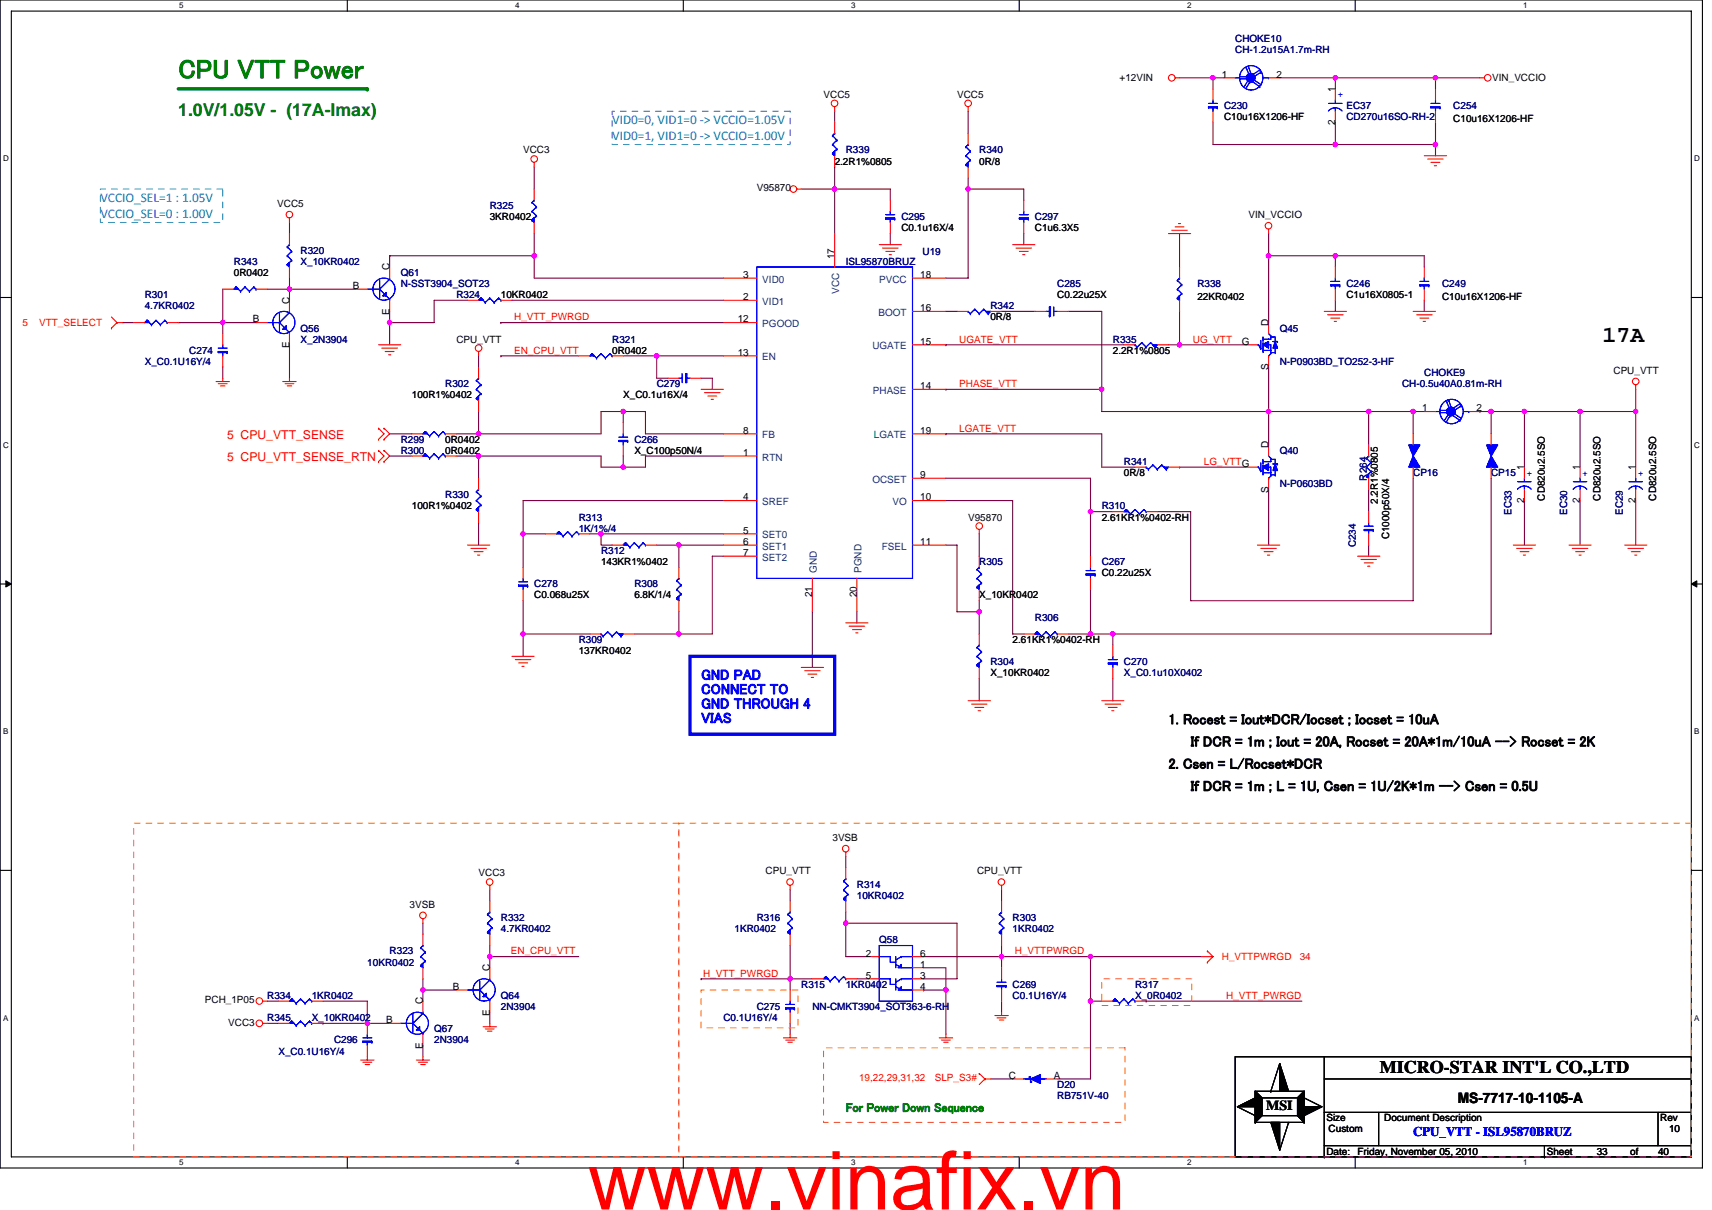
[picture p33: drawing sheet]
<svg xmlns="http://www.w3.org/2000/svg" width="297mm" height="210mm" viewBox="0 0 297 210" stroke-linecap="round" stroke-linejoin="round" font-family="sans-serif">
<defs><g id="words">
<text font-size="14.1" fill="#f00" x="102" y="209.9">www.vinafix.vn</text>
<text font-size="4.6" fill="#008000" x="30.9" y="13.6">CPU VTT Power</text>
<text font-size="4" x="278" y="59.4">17A</text>
<text font-size="3.1" fill="#008000" x="30.9" y="20.2">1.0V/1.05V - (17A-Imax)</text>
<text font-size="3.1" x="239.4" y="186.2">MICRO-STAR INT'L CO.,LTD</text>
<g font-size="2.5" fill="#00f">
<text x="121.6" y="118">GND PAD</text>
<text x="121.6" y="120.5">CONNECT TO</text>
<text x="121.6" y="123">GND THROUGH 4</text>
<text x="121.6" y="125.5">VIAS</text>
</g>
<g font-size="2.5">
<text x="202.7" y="125.7">1. Rocest = Iout*DCR/Iocset ; Iocset = 10uA</text>
<text x="206.6" y="129.5">If DCR = 1m ; Iout = 20A, Rocset = 20A*1m/10uA --&gt; Rocset = 2K</text>
<text x="202.7" y="133.4">2. Csen = L/Rocset*DCR</text>
<text x="206.6" y="137.3">If DCR = 1m ; L = 1U, Csen = 1U/2K*1m --&gt; Csen = 0.5U</text>
<text x="252.9" y="191.5">MS-7717-10-1105-A</text>
</g>
<text font-size="2.4" x="219.7" y="192.7">MSI</text>
<g font-size="2.3" fill="#0080ff">
<text x="106.2" y="21.5">VID0=0, VID1=0 ‐&gt; VCCIO=1.05V</text>
<text x="106.2" y="24.3">VID0=1, VID1=0 ‐&gt; VCCIO=1.00V</text>
<text x="17.4" y="35">VCCIO_SEL=1 : 1.05V</text>
<text x="17.4" y="37.8">VCCIO_SEL=0 : 1.00V</text>
</g>
<text font-size="2.3" fill="#00f" x="245.2" y="197.1">CPU_VTT - ISL95870BRUZ</text>
<g font-size="2.1" fill="#f00">
<text x="39.4" y="76.2">5 CPU_VTT_SENSE</text>
<text x="39.4" y="80.1">5 CPU_VTT_SENSE_RTN</text>
</g>
<text font-size="2.1" fill="#008000" x="146.7" y="192.9">For Power Down Sequence</text>
<g font-size="1.7" fill="#000080">
<text x="214.3" y="7.3">CHOKE10</text>
<text x="214.3" y="9.3">CH-1.2u15A1.7m-RH</text>
<text x="212.4" y="18.9">C230</text>
<text x="233.6" y="18.9">EC37</text>
<text x="233.6" y="20.8">CD270u16SO-RH-2</text>
<text x="252.2" y="18.9">C254</text>
<text x="146.7" y="26.6">R339</text>
<text x="169.9" y="26.6">R340</text>
<text x="85" y="36.3">R325</text>
<text x="156.4" y="38.2">C295</text>
<text x="179.6" y="38.2">C297</text>
<text x="40.6" y="45.9">R343</text>
<text x="52.2" y="44">R320</text>
<text x="52.2" y="45.9">X_10KR0402</text>
<text x="69.5" y="47.9">Q61</text>
<text x="146.7" y="45.9">ISL95870BRUZ</text>
<text x="160.1" y="44.2">U19</text>
<text x="25.1" y="51.7">R301</text>
<text x="25.1" y="53.7">4.7KR0402</text>
<text x="69.5" y="49.8">N-SST3904_SOT23</text>
<text x="79.2" y="51.7">R324</text>
<text x="171.8" y="53.7">R342</text>
<text x="183.4" y="49.8">C285</text>
<text x="207.7" y="49.8">R338</text>
<text x="233.6" y="49.8">C246</text>
<text x="250.2" y="49.8">C249</text>
<text x="52.2" y="57.5">Q56</text>
<text x="52.2" y="59.5">X_2N3904</text>
<text x="106.2" y="59.5">R321</text>
<text x="193.1" y="59.5">R335</text>
<text x="222" y="57.5">Q45</text>
<text x="25.1" y="63.3">X_C0.1U16Y/4</text>
<text x="32.8" y="61.4">C274</text>
<text x="222" y="63.3">N-P0903BD_TO252-3-HF</text>
<text x="247.1" y="65.2">CHOKE9</text>
<text x="77.3" y="67.2">R302</text>
<text x="113.9" y="67.2">C279</text>
<text x="243.3" y="67.2">CH-0.5u40A0.81m-RH</text>
<text x="69.5" y="76.8">R299</text>
<text x="110.1" y="76.8">C266</text>
<text x="69.5" y="78.8">R300</text>
<text x="195" y="80.7">R341</text>
<text x="222" y="78.8">Q40</text>
<text x="237.1" y="83.4" transform="rotate(-90 237.1 83.4)">R264</text>
<text x="245.2" y="82.6">CP16</text>
<text x="258.7" y="82.6">CP15</text>
<text x="77.3" y="86.5">R330</text>
<text x="191.2" y="88.4">R310</text>
<text x="222" y="84.5">N-P0603BD</text>
<text x="262.3" y="89.4" transform="rotate(-90 262.3 89.4)">EC33</text>
<text x="271.9" y="89.4" transform="rotate(-90 271.9 89.4)">EC30</text>
<text x="281.6" y="89.4" transform="rotate(-90 281.6 89.4)">EC29</text>
<text x="100.4" y="90.3">R313</text>
<text x="100.4" y="92.3">1K/1%/4</text>
<text x="235.2" y="95" transform="rotate(-90 235.2 95)">C234</text>
<text x="92.7" y="101.9">C278</text>
<text x="104.3" y="96.1">R312</text>
<text x="110.1" y="101.9">R308</text>
<text x="169.9" y="98.1">R305</text>
<text x="191.2" y="98.1">C267</text>
<text x="179.6" y="107.7">R306</text>
<text x="100.4" y="111.6">R309</text>
<text x="171.8" y="115.4">R304</text>
<text x="195" y="115.4">C270</text>
<text x="195" y="117.4">X_C0.1u10X0402</text>
<text x="148.7" y="154.1">R314</text>
<text x="148.7" y="156">10KR0402</text>
<text x="86.9" y="159.8">R332</text>
<text x="86.9" y="161.8">4.7KR0402</text>
<text x="127.4" y="161.8">1KR0402</text>
<text x="131.3" y="159.8">R316</text>
<text x="175.7" y="159.8">R303</text>
<text x="175.7" y="161.8">1KR0402</text>
<text x="63.7" y="167.6">10KR0402</text>
<text x="67.6" y="165.6">R323</text>
<text x="152.5" y="163.7">Q58</text>
<text x="46.4" y="173.4">R334</text>
<text x="54.1" y="173.4">1KR0402</text>
<text x="86.9" y="173.4">Q64</text>
<text x="139" y="171.4">R315</text>
<text x="146.7" y="171.4">1KR0402</text>
<text x="175.7" y="171.4">C269</text>
<text x="175.7" y="173.4">C0.1U16Y/4</text>
<text x="196.9" y="171.4">R317</text>
<text x="196.9" y="173.4">X_0R0402</text>
<text x="46.4" y="177.2">R345</text>
<text x="54.1" y="177.2">X_10KR0402</text>
<text x="75.3" y="179.1">Q67</text>
<text x="86.9" y="175.3">2N3904</text>
<text x="125.5" y="177.2">C0.1U16Y/4</text>
<text x="131.3" y="175.3">C275</text>
<text x="140.9" y="175.3">NN-CMKT3904_SOT363-6-RH</text>
<text x="48.3" y="183">X_C0.1U16Y/4</text>
<text x="58" y="181.1">C296</text>
<text x="75.3" y="181.1">2N3904</text>
<text x="183.4" y="188.8">D20</text>
<text x="183.4" y="190.7">RB751V-40</text>
</g>
<g font-size="1.7">
<text x="142.9" y="17">VCC5</text>
<text x="166" y="17">VCC5</text>
<text x="194.2" y="14.1">+12VIN</text>
<text x="212" y="13.5">1</text>
<text x="221.5" y="13.5">2</text>
<text x="231.7" y="16" transform="rotate(-90 231.7 16)">1</text>
<text x="258.9" y="14.1">VIN_VCCIO</text>
<text x="212.4" y="20.8">C10u16X1206-HF</text>
<text x="231.7" y="21.6" transform="rotate(-90 231.7 21.6)">2</text>
<text x="252.2" y="21.2">C10u16X1206-HF</text>
<text x="90.8" y="26.6">VCC3</text>
<text x="144.8" y="28.6">2.2R1%0805</text>
<text x="169.9" y="28.6">0R/8</text>
<text x="48.1" y="35.9">VCC5</text>
<text x="131.3" y="33.2">V95870</text>
<text x="85" y="38.2">3KR0402</text>
<text x="156.4" y="40.2">C0.1u16X/4</text>
<text x="179.6" y="40.2">C1u6.3X5</text>
<text x="216.6" y="37.8">VIN_VCCIO</text>
<text x="40.6" y="47.9">0R0402</text>
<text x="67.6" y="46.9" transform="rotate(-90 67.6 46.9)">C</text>
<text x="144.8" y="45" transform="rotate(-90 144.8 45)">17</text>
<text x="50.2" y="52.7" transform="rotate(-90 50.2 52.7)">C</text>
<text x="61.2" y="50.2">B</text>
<text x="86.9" y="51.7">10KR0402</text>
<text x="129" y="52.1">2</text>
<text x="129" y="48.2">3</text>
<text x="159.7" y="48.2">18</text>
<text x="183.4" y="51.7">C0.22u25X</text>
<text x="207.7" y="52.1">22KR0402</text>
<text x="233.6" y="51.7">C1u16X0805-1</text>
<text x="250.2" y="52.1">C10u16X1206-HF</text>
<text x="43.9" y="56">B</text>
<text x="67.6" y="54.6" transform="rotate(-90 67.6 54.6)">E</text>
<text x="79.2" y="59.5">CPU_VTT</text>
<text x="128" y="56">12</text>
<text x="159.7" y="54">16</text>
<text x="159.7" y="59.8">15</text>
<text x="171.8" y="55.6">0R/8</text>
<text x="215.5" y="59.8">G</text>
<text x="220.1" y="56.6" transform="rotate(-90 220.1 56.6)">D</text>
<text x="50.2" y="60.4" transform="rotate(-90 50.2 60.4)">E</text>
<text x="106.2" y="61.4">0R0402</text>
<text x="128" y="61.7">13</text>
<text x="193.1" y="61.4">2.2R1%0805</text>
<text x="220.1" y="64.3" transform="rotate(-90 220.1 64.3)">S</text>
<text x="279.9" y="64.9">CPU_VTT</text>
<text x="71.5" y="69.1">100R1%0402</text>
<text x="108.1" y="69.1">X_C0.1u16X/4</text>
<text x="159.7" y="67.5">14</text>
<text x="246.7" y="71.4">1</text>
<text x="256.2" y="71.4">2</text>
<text x="77.3" y="76.8">0R0402</text>
<text x="129" y="75.3">8</text>
<text x="159.7" y="75.3">19</text>
<text x="220.1" y="77.8" transform="rotate(-90 220.1 77.8)">D</text>
<text x="77.3" y="78.8">0R0402</text>
<text x="110.1" y="78.8">X_C100p50N/4</text>
<text x="129" y="79.1">1</text>
<text x="159.7" y="83">9</text>
<text x="195" y="82.6">0R/8</text>
<text x="264.5" y="81.6" transform="rotate(-90 264.5 81.6)">1</text>
<text x="274.1" y="81.6" transform="rotate(-90 274.1 81.6)">1</text>
<text x="283.8" y="81.6" transform="rotate(-90 283.8 81.6)">1</text>
<text x="71.5" y="88.4">100R1%0402</text>
<text x="129" y="86.8">4</text>
<text x="159.7" y="86.8">10</text>
<text x="220.1" y="85.5" transform="rotate(-90 220.1 85.5)">S</text>
<text x="239.1" y="87.4" transform="rotate(-90 239.1 87.4)">2.2R1%0805</text>
<text x="264.5" y="87.2" transform="rotate(-90 264.5 87.2)">2</text>
<text x="268" y="86.9" transform="rotate(-90 268 86.9)">CD820u2.5SO</text>
<text x="274.1" y="87.2" transform="rotate(-90 274.1 87.2)">2</text>
<text x="277.7" y="86.9" transform="rotate(-90 277.7 86.9)">CD820u2.5SO</text>
<text x="283.8" y="87.2" transform="rotate(-90 283.8 87.2)">2</text>
<text x="287.3" y="86.9" transform="rotate(-90 287.3 86.9)">CD820u2.5SO</text>
<text x="129" y="92.6">5</text>
<text x="129" y="94.6">6</text>
<text x="159.7" y="94.6">11</text>
<text x="168" y="90.3">V95870</text>
<text x="191.2" y="90.3">2.61KR1%0402-RH</text>
<text x="241" y="93.6" transform="rotate(-90 241 93.6)">C1000p50X/4</text>
<text x="104.3" y="98.1">143KR1%0402</text>
<text x="129" y="96.5">7</text>
<text x="191.2" y="100">C0.22u25X</text>
<text x="92.7" y="103.8">C0.068u25X</text>
<text x="110.1" y="103.8">6.8K/1/4</text>
<text x="140.9" y="103.6" transform="rotate(-90 140.9 103.6)">21</text>
<text x="148.7" y="103.6" transform="rotate(-90 148.7 103.6)">20</text>
<text x="169.9" y="103.8">X_10KR0402</text>
<text x="100.4" y="113.5">137KR0402</text>
<text x="175.7" y="111.6">2.61KR1%0402-RH</text>
<text x="171.8" y="117.4">X_10KR0402</text>
<text x="144.4" y="145.9">3VSB</text>
<text x="83" y="152.1">VCC3</text>
<text x="132.8" y="151.7">CPU_VTT</text>
<text x="169.5" y="151.7">CPU_VTT</text>
<text x="71.1" y="157.5">3VSB</text>
<text x="150.2" y="166">2</text>
<text x="159.7" y="166">6</text>
<text x="159.7" y="167.9">1</text>
<text x="78.6" y="171.8">B</text>
<text x="85" y="168.5" transform="rotate(-90 85 168.5)">C</text>
<text x="150.2" y="169.8">5</text>
<text x="159.7" y="171.8">4</text>
<text x="159.7" y="169.8">3</text>
<text x="35.6" y="174.1">PCH_1P05</text>
<text x="39.6" y="178">VCC3</text>
<text x="67" y="177.6">B</text>
<text x="73.4" y="174.3" transform="rotate(-90 73.4 174.3)">C</text>
<text x="85" y="176.2" transform="rotate(-90 85 176.2)">E</text>
<text x="73.4" y="182" transform="rotate(-90 73.4 182)">E</text>
<text x="175" y="187.2">C</text>
<text x="182.9" y="187.2">A</text>
<text x="230.1" y="194.6">Size</text>
<text x="230.5" y="196.5">Custom</text>
<text x="240.2" y="194.6">Document Description</text>
<text x="288.1" y="194.6">Rev</text>
<text x="289.6" y="196.5">10</text>
<text x="230.1" y="200.4">Date:</text>
<text x="235.5" y="200.4">Friday, November 05, 2010</text>
<text x="268.4" y="200.4">Sheet</text>
<text x="277" y="200.4">33</text>
<text x="282.8" y="200.4">of</text>
<text x="287.7" y="200.4">40</text>
</g>
<g font-size="1.7" fill="#00f">
<text x="232.1" y="16" transform="rotate(90 232.1 16)">+</text>
<text x="264.9" y="81.7" transform="rotate(90 264.9 81.7)">+</text>
<text x="274.6" y="81.7" transform="rotate(90 274.6 81.7)">+</text>
<text x="284.2" y="81.7" transform="rotate(90 284.2 81.7)">+</text>
</g>
<g font-size="1.7" fill="#004080">
<text x="132.3" y="52.9">VID1</text>
<text x="132.3" y="49">VID0</text>
<text x="145.6" y="50.9" transform="rotate(-90 145.6 50.9)">VCC</text>
<text x="152.5" y="49">PVCC</text>
<text x="132.3" y="56.8">PGOOD</text>
<text x="152.4" y="54.8">BOOT</text>
<text x="132.3" y="62.5">EN</text>
<text x="151.4" y="60.6">UGATE</text>
<text x="151.4" y="68.3">PHASE</text>
<text x="132.3" y="76.1">FB</text>
<text x="151.6" y="76.1">LGATE</text>
<text x="132.3" y="79.9">RTN</text>
<text x="151.4" y="83.8">OCSET</text>
<text x="132.3" y="87.7">SREF</text>
<text x="154.8" y="87.7">VO</text>
<text x="132.3" y="93.4">SET0</text>
<text x="132.3" y="95.4">SET1</text>
<text x="153" y="95.4">FSEL</text>
<text x="132.3" y="97.3">SET2</text>
<text x="141.7" y="99.4" transform="rotate(-90 141.7 99.4)">GND</text>
<text x="149.5" y="99.4" transform="rotate(-90 149.5 99.4)">PGND</text>
</g>
<g font-size="1.7" fill="#f00">
<text x="3.9" y="56.6">5</text>
<text x="6.8" y="56.6">VTT_SELECT</text>
<text x="89.2" y="55.6">H_VTT_PWRGD</text>
<text x="166.4" y="59.5">UGATE_VTT</text>
<text x="207" y="59.5">UG_VTT</text>
<text x="89.2" y="61.4">EN_CPU_VTT</text>
<text x="166.4" y="67.2">PHASE_VTT</text>
<text x="166.4" y="74.9">LGATE_VTT</text>
<text x="208.9" y="80.7">LG_VTTG</text>
<text x="88.6" y="165.6">EN_CPU_VTT</text>
<text x="176.1" y="165.6">H_VTTPWRGD</text>
<text x="212" y="166.6">H_VTTPWRGD</text>
<text x="225.5" y="166.6">34</text>
<text x="122" y="169.5">H_VTT_PWRGD</text>
<text x="212.8" y="173.4">H_VTT_PWRGD</text>
<text x="149.1" y="187.6">19,22,29,31,32</text>
<text x="162.2" y="187.6">SLP_S3#</text>
</g>
<g font-size="1.4">
<text x="31.1" y="1.5">5</text>
<text x="89.4" y="1.5">4</text>
<text x="147.7" y="1.5">3</text>
<text x="206" y="1.5">2</text>
<text x="264.3" y="1.5">1</text>
<text x=".5" y="28">D</text>
<text x="293.9" y="28">D</text>
<text x=".5" y="77.7">C</text>
<text x="293.9" y="77.7">C</text>
<text x=".5" y="127.4">B</text>
<text x="293.9" y="127.4">B</text>
<text x=".5" y="177.1">A</text>
<text x="293.9" y="177.1">A</text>
<text x="31.1" y="202.2">5</text>
<text x="89.4" y="202.2">4</text>
<text x="147.7" y="202.2">3</text>
<text x="206" y="202.2">2</text>
<text x="264.3" y="202.2">1</text>
</g>
</g></defs>
<path d="M0 0h295.4v202.7h-295.4zM2 1.9h291.5v198.9h-291.5z" fill="none" stroke="#000" stroke-width=".19"/>
<g fill="#fff">
<path d="M31.1 .2h.8v1.6h-.8z"/>
<path d="M31.1 201h.8v1.5h-.8z"/>
</g>
<path d="M60.3 0v1.9M60.3 200.8v1.9" fill="none" stroke="#000" stroke-width=".19"/>
<g fill="#fff">
<path d="M89.4 .2h.8v1.6h-.8z"/>
<path d="M89.4 201h.8v1.5h-.8z"/>
</g>
<path d="M118.6 0v1.9M118.6 200.8v1.9" fill="none" stroke="#000" stroke-width=".19"/>
<g fill="#fff">
<path d="M147.7 .2h.8v1.6h-.8z"/>
<path d="M147.7 201h.8v1.5h-.8z"/>
</g>
<path d="M176.8 0v1.9M176.8 200.8v1.9" fill="none" stroke="#000" stroke-width=".19"/>
<g fill="#fff">
<path d="M206 .2h.8v1.6h-.8z"/>
<path d="M206 201h.8v1.5h-.8z"/>
</g>
<path d="M235.1 0v1.9M235.1 200.8v1.9" fill="none" stroke="#000" stroke-width=".19"/>
<g fill="#fff">
<path d="M264.3 .2h.7v1.6h-.7z"/>
<path d="M264.3 201h.7v1.5h-.7z"/>
<path d="M.5 26.8h1v1.5h-1z"/>
<path d="M293.9 26.8h1v1.5h-1z"/>
<path d="M.5 76.5h1v1.5h-1z"/>
<path d="M293.9 76.5h1v1.5h-1z"/>
</g>
<path d="M0 51.6h2M293.5 51.6h1.9" fill="none" stroke="#000" stroke-width=".19"/>
<g fill="#fff">
<path d="M.5 126.2h.9v1.5h-.9z"/>
<path d="M293.9 126.2h.9v1.5h-.9z"/>
</g>
<path d="M0 101.3h2M293.5 101.3h1.9" fill="none" stroke="#000" stroke-width=".19"/>
<path d="M1 100.8l1 .5-1 .6zM293.5 101.3l.9-.5v1.1z" fill="#000" stroke="#000" stroke-width=".17"/>
<g fill="#fff">
<path d="M.5 175.9h.9v1.5h-.9z"/>
<path d="M293.9 175.9h.9v1.5h-.9z"/>
</g>
<g fill="none" stroke="#000" stroke-width=".19">
<path d="M0 151h2M293.5 151h1.9M214.3 183.4h79.2v17.4h-79.2zM214.7 192.1l3.1 1.5M217.8 189.4h8.5v5.4h-8.5zM217.8 193.6h.1M217.8 194.8h.1M217.8 189.4l1.1 1.1M218.9 190.5h.1M218.9 193.6l-1.1 1.2M218.9 190.5h6.2v3.1h-6.2zM220.5 189.4h.1"/>
<path d="M222 184.6l-1.5 4.8M223.6 194.8h.1M223.6 194.8l-1.6 4.8M225.1 193.6l1.2 1.2M226.3 189.4h.1M226.3 190.5h.1M226.3 194.8h.1M226.3 189.4l-1.2 1.1M226.3 190.5l3.1 1.6M229.8 198.8h63.7M229.8 187.2h63.7M229.8 193h63.7"/>
<path d="M229.8 183.4v17.4M239.2 193v5.8M268 198.8v2M287.7 193v5.8M229.8 200.8h.1M268 200.8h.1"/>
</g>
<g fill="none" stroke="#800040" stroke-width=".19">
<path d="M144.8 19.3v1.9M168 19.3v3.9M204.7 13.5h5.8M210.5 13.5h.1M210.5 13.5v1.9M210.5 13.5h1.9M222 13.5h9.7M231.7 13.5v1.9M231.7 13.5h.1M231.7 13.5h17.4M249.1 13.5v1.9M249.1 13.5h7.7"/>
<path d="M50.2 38.6v1.9M92.7 29v3.8M139 32.8h5.8M144.8 32.8h.1M144.8 29v3.8M144.8 32.8v7.7M144.8 32.8h9.7v1.9M168 32.8h.1M168 30.9v1.9M168 32.8h9.6v1.9M168 32.8v15.5h-3.9M210.5 21.2v3.9h21.2"/>
<path d="M231.7 21.2v3.9M231.7 25.1h.1M231.7 25.1h17.4M249.1 25.1v1.9M249.1 21.2v3.9M21.3 56h1.9M30.9 56h7.7v1.9M38.6 56h.1M38.6 50.2v5.8M38.6 56h5.8M46.4 50.2h15.4M50.2 50.2h.1"/>
<path d="M50.2 48.3v1.9M50.2 50.2v1.9M50.2 59.8v5.8M67.6 56h.1M67.6 54v2M67.6 56v3.8M67.6 44.4v1.9M67.6 44.4h.1M67.6 44.4h25.1M81.1 52.1h-5.8v3.9h-7.7M86.9 56h.1M86.9 56h38.6"/>
<path d="M88.8 52.1h36.7M92.7 44.4v3.9h32.8M92.7 40.5v3.9M154.5 40.5v2M164.1 59.8h.1M164.1 54h1.9M164.1 59.8h30.9M173.8 54h5.8M177.6 40.5v2M185.4 54h5.8v13.6M202.7 59.8h2M204.7 54v5.8"/>
<path d="M204.7 40.5v5.8M204.7 59.8h.1M204.7 59.8h11.5M220.1 40.5v3.9M220.1 44.4h11.6v1.9M220.1 44.4h.1M220.1 44.4v11.6M231.7 44.4h.1M231.7 44.4h15.4v1.9M231.7 52.1v1.9M247.1 52.1v1.9M38.6 63.7v1.9"/>
<path d="M67.6 75.3h3.9M67.6 79.1h3.9M79.2 79.1h3.8v3.9M79.2 75.3h3.8M83 75.3h.1M83 71.4v3.9M83 61.8v1.9M83 79.1h21.3v2h3.8M83 79.1h.1M86.9 61.8h.1M86.9 61.8h13.5M108.1 61.8h5.8"/>
<path d="M108.1 73.3v-1.9h-3.8v3.9h-21.3M108.1 71.4h.1M108.1 71.4h3.9v3.9h13.5M108.1 79.1v2M113.9 61.8h.1M113.9 61.8h11.6M113.9 61.8v3.8h2M121.6 65.6h2v2M125.5 79.1h-13.5v2h-3.9M164.1 67.6h.1M164.1 75.3h.1M164.1 75.3h27.1v5.8h5.7"/>
<path d="M164.1 67.6h27.1M191.2 67.6v3.8h28.9M220.1 71.4h17.4M220.1 71.4h.1M220.1 63.7v7.7M220.1 71.4v5.8M237.5 71.4h7.7M237.5 71.4h.1M237.5 71.4v5.8M245.2 71.4h.1M245.2 71.4h1.9M245.2 71.4v3.9"/>
<path d="M256.8 71.4h1.9v3.9M256.8 71.4h.1M258.7 71.4h5.8M264.5 71.4h.1M264.5 71.4h9.6M264.5 71.4v9.7M274.1 71.4h.1M274.1 71.4h9.7M274.1 71.4v9.7M283.8 67.6v3.8M283.8 71.4h.1M283.8 71.4v9.7"/>
<path d="M83 90.7v3.9M90.8 92.6h.1M90.8 92.6v5.8M102.3 92.6h2v2h1.9M104.3 92.6h.1M104.3 92.6h21.2M108.1 81.1h.1M113.9 94.6h3.9M117.8 94.6h.1M117.8 94.6h7.7M117.8 94.6v3.8M125.5 86.9h-34.7v5.7h3.8"/>
<path d="M125.5 96.5h-1.9v13.5h-5.8M164.1 86.9h11.6v23.1h1.9M164.1 83h25.1v5.8M164.1 94.6h1.9v11.6h3.9M169.9 92.6v3.9M189.2 88.8h.1M189.2 88.8h3.9M189.2 88.8v7.7M204.7 81.1h.1M204.7 81.1h11.5M220.1 84.9v9.7M237.5 94.6v1.9"/>
<path d="M237.5 84.9v3.9M245.2 83v21.2h-38.6v-15.4h-5.8M258.7 83v27h-65.6M264.5 86.9v7.7M274.1 86.9v7.7M283.8 86.9v7.7M90.8 110h.1M90.8 104.2v5.8h11.5M90.8 110v3.9M110.1 110h7.7M117.8 106.2v3.8M117.8 110h.1"/>
<path d="M140.9 106.2v9.6M148.7 106.2v1.9M169.9 106.2h.1M169.9 117.8v3.8M169.9 104.2v2M169.9 106.2v3.8M185.4 110h3.8M189.2 102.3v7.7M189.2 110h3.9v2M189.2 110h.1M193.1 110h.1M193.1 117.8v3.8"/>
<path d="M85 154.4v2M137.1 154.4v2M146.7 158.3v1.9M146.7 148.6v2M173.8 154.4v2M46.4 173.7h1.9M46.4 177.6h1.9M56 173.7h7.7v3.9M56 177.6h11.6M56 177.6h.1M73.4 171.8v1.9M73.4 169.9v1.9"/>
<path d="M73.4 160.2v2M73.4 171.8h.1M73.4 171.8h5.8M85 175.7v1.9M85 166h.1M85 164.1v1.9M85 166h15.4M85 166v1.9M121.6 169.9h.1M121.6 169.9h19.3M137.1 169.9h.1M137.1 169.9v1.9"/>
<path d="M137.1 177.6v1.9M137.1 164.1v5.8M146.7 160.2h19.3v9.7h-5.8M146.7 160.2h.1M146.7 160.2v5.8h3.9M148.7 169.9h1.9M160.2 171.8h.1M160.2 167.9h3.9v3.9M160.2 166h13.6v1.9M160.2 171.8h3.9M164.1 171.8v7.7M173.8 166h.1"/>
<path d="M173.8 164.1v1.9M173.8 173.7v2M173.8 166h15.4M189.2 173.7h.1M189.2 173.7v13.5h-5.8M189.2 166h19.3M189.2 166v7.7h2M189.2 166h.1M198.9 173.7h.1M198.9 173.7h27M73.4 181.5v1.9M171.8 187.2h3.9"/>
</g>
<g fill="#f0f" stroke="#f0f" stroke-width=".19">
<circle cx="73.4" cy="171.8" r=".38"/>
<circle cx="193.1" cy="110" r=".38"/>
<circle cx="90.7" cy="110" r=".38"/>
<circle cx="144.8" cy="32.8" r=".38"/>
<circle cx="168" cy="32.8" r=".38"/>
<circle cx="104.3" cy="92.6" r=".38"/>
<circle cx="189.2" cy="88.8" r=".38"/>
<circle cx="169.9" cy="106.2" r=".38"/>
<circle cx="210.4" cy="13.5" r=".38"/>
<circle cx="249" cy="25.1" r=".38"/>
<circle cx="231.7" cy="25.1" r=".38"/>
<circle cx="249" cy="13.5" r=".38"/>
<circle cx="231.7" cy="13.5" r=".38"/>
<circle cx="117.8" cy="94.6" r=".38"/>
<circle cx="83" cy="75.3" r=".38"/>
<circle cx="220.1" cy="71.4" r=".38"/>
<circle cx="90.7" cy="92.6" r=".38"/>
<circle cx="231.7" cy="44.4" r=".38"/>
<circle cx="220.1" cy="44.4" r=".38"/>
<circle cx="191.1" cy="67.6" r=".38"/>
<circle cx="245.2" cy="71.4" r=".38"/>
<circle cx="237.5" cy="71.4" r=".38"/>
<circle cx="113.9" cy="61.8" r=".38"/>
<circle cx="264.5" cy="71.4" r=".38"/>
<circle cx="274.1" cy="71.4" r=".37"/>
<circle cx="204.6" cy="59.8" r=".38"/>
<circle cx="50.2" cy="50.2" r=".38"/>
<circle cx="117.8" cy="110" r=".38"/>
<circle cx="67.6" cy="56" r=".38"/>
<circle cx="92.7" cy="44.4" r=".38"/>
<circle cx="85" cy="166" r=".38"/>
<circle cx="63.7" cy="177.6" r=".38"/>
<circle cx="38.6" cy="56" r=".38"/>
<circle cx="137.1" cy="169.9" r=".38"/>
<circle cx="173.8" cy="166" r=".38"/>
<circle cx="189.2" cy="173.7" r=".38"/>
<circle cx="164.1" cy="171.8" r=".38"/>
<circle cx="146.7" cy="160.2" r=".38"/>
<circle cx="189.2" cy="166" r=".38"/>
<circle cx="258.7" cy="71.4" r=".38"/>
<circle cx="108.1" cy="71.4" r=".38"/>
<circle cx="108.1" cy="81.1" r=".38"/>
<circle cx="83" cy="79.1" r=".38"/>
<circle cx="283.8" cy="71.4" r=".37"/>
<circle cx="189.2" cy="110" r=".38"/>
</g>
<g fill="none" stroke="#f00" stroke-width=".19">
<path d="M144.8 18.5v.8M168 18.5v.8M203.9 13.5h.8M210.5 15.4v2M210.5 19.3v1.9M212.4 13.5h1.9M220.1 13.5h1.9M231.7 15.4v2M231.7 19.3v1.9M249.1 15.4v2M249.1 19.3v1.9M256.8 13.5h.8"/>
<path d="M50.2 37.8v.8M92.7 28.2v.8M92.7 32.8v1.9M92.7 38.6v1.9M138.3 32.8h.7M144.8 21.2v2M144.8 27v2M154.5 34.7v2M154.5 38.6v1.9M168 23.2v1.9M168 29v1.9M177.6 34.7v2"/>
<path d="M177.6 38.6v1.9M203.3 40h2.7M203.9 39.4h1.5M204.5 38.8h.3M220.1 39.8v.7M247.1 27h3.9M247.7 27.6h2.7M248.3 28.2h1.5M248.9 28.8h.4M19.3 56.9h.1M19.3 55l1 1M20.3 56h1"/>
<path d="M20.3 56h.1M20.3 56l-1 .9M23.2 56h1.9M29 56h1.9M38.6 50.2h2M38.6 57.9v1.9M44.4 50.2h2M44.4 56h2M50.2 40.5v2M50.2 46.3v2M50.2 52.1v1.9M50.2 57.9v1.9"/>
<path d="M61.8 50.2h1.9M65.7 59.8h3.8M67.6 46.3v2M67.6 52.1v1.9M81.1 52.1h1.9M86.9 52.1h1.9M125.5 56h5.8M125.5 52.1h5.8M125.5 48.3h5.8M144.8 40.5v5.8M152.5 42.5h3.9M153.1 43.1h2.7"/>
<path d="M153.7 43.6h1.5M154.3 44.2h.4M158.3 54h5.8M158.3 59.8h5.8M158.3 48.3h5.8M166 54h2M171.8 54h2M175.7 42.5h3.9M176.3 43.1h2.7M176.9 43.6h1.5M177.4 44.2h.4M179.6 54h1.9"/>
<path d="M183.4 54h2M195 59.8h1.9M200.8 59.8h1.9M202.7 40.5h3.9M204.7 46.3v2M204.7 52.1v1.9M216.2 59.8h2M220.1 56v1.9M229.8 54h3.8M230.3 54.6h2.7M230.9 55.2h1.5M231.5 55.8h.4"/>
<path d="M231.7 46.3v2M231.7 50.2v1.9M245.2 54h3.9M245.8 54.6h2.7M246.4 55.2h1.5M246.9 55.8h.4M247.1 46.3v2M247.1 50.2v1.9M37.5 66.2h2.3M37.9 66.6h1.5M38.3 67h.7M38.6 65.6v.6"/>
<path d="M38.6 61.8v1.9M49.1 66.2h2.3M49.5 66.6h1.5M49.8 67h.8M50.2 65.6v.6M65.7 74.3h.1M65.7 76.2h.1M65.7 78.2h.1M65.7 74.3l.9 1-.9 .9M65.7 78.2l.9 .9-.9 1M66.2 60.4h2.8M66.6 76.2h.1"/>
<path d="M66.6 74.3h.1M66.6 78.2h.1M66.6 74.3l1 1-1 .9M66.6 78.2l1 .9-1 1M66.8 61h1.6M67.4 61.6h.4M71.5 75.3h1.9M71.5 79.1h1.9M77.3 75.3h1.9M77.3 79.1h1.9M83 61v.8M83 63.7v1.9"/>
<path d="M83 69.5v1.9M100.4 61.8h1.9M106.2 61.8h1.9M108.1 73.3v2M108.1 77.2v1.9M115.9 65.6h1.9M119.7 65.6h1.9M121.6 67.6h3.9M122.2 68.1h2.7M122.8 68.7h1.6M123.4 69.3h.4M125.5 75.3h5.8"/>
<path d="M125.5 61.8h5.8M125.5 79.1h5.8M158.3 75.3h5.8M158.3 67.6h5.8M220.1 61.8v1.9M220.1 77.2v1.9M237.5 77.2v1.9M245.2 75.3v1.9M247.1 71.4h2M254.8 71.4h2M258.7 75.3v1.9M283.8 66.8v.8"/>
<path d="M65.7 80.1h.1M66.6 80.1h.1M81.1 94.6h3.9M81.7 95.2h2.7M82.3 95.7h1.5M82.8 96.3h.4M83 83v1.9M83 88.8v1.9M90.8 98.4v2M94.6 92.6h2M100.4 92.6h1.9M106.2 94.6h1.9"/>
<path d="M112 94.6h1.9M117.8 98.4v2M125.5 94.6h5.8M125.5 86.9h5.8M125.5 92.6h5.8M125.5 96.5h5.8M158.3 94.6h5.8M158.3 86.9h5.8M158.3 83h5.8M169.9 91.9v.7M169.9 96.5v1.9M189.2 96.5v1.9"/>
<path d="M193.1 88.8h1.9M196.9 81.1h2M198.9 88.8h1.9M202.7 81.1h2M216.2 81.1h2M218.2 94.6h3.8M218.8 95.2h2.6M219.3 95.7h1.6M219.9 96.3h.4M220.1 83v1.9M235.5 96.5h3.9M236.1 97.1h2.7"/>
<path d="M236.7 97.7h1.5M237.3 98.3h.4M237.5 83v1.9M237.5 88.8v1.9M237.5 92.6v2M245.2 81.1v1.9M258.7 81.1v1.9M262.6 94.6h3.8M263.1 95.2h2.8M263.7 95.7h1.6M264.3 96.3h.4M264.5 81.1v1.9"/>
<path d="M264.5 84.9v2M272.2 94.6h3.9M272.8 95.2h2.7M273.4 95.7h1.5M274 96.3h.3M274.1 81.1v1.9M274.1 84.9v2M281.9 94.6h3.8M282.4 95.2h2.8M283 95.7h1.6M283.6 96.3h.4M283.8 81.1v1.9"/>
<path d="M283.8 84.9v2M88.8 113.9h3.9M89.4 114.5h2.7M90 115h1.5M90.6 115.6h.3M90.8 102.3v1.9M102.3 110h2M108.1 110h2M117.8 104.2v2M139 115.8h3.9M139.6 116.4h2.7M140.2 117h1.5"/>
<path d="M140.8 117.6h.4M140.9 100.4v5.8M146.7 108.1h3.9M147.3 108.7h2.7M147.9 109.3h1.6M148.5 109.8h.4M148.7 100.4v5.8M169.9 102.3v1.9M169.9 110v2M169.9 115.8v2M177.6 110h2M183.4 110h2"/>
<path d="M189.2 100.4v1.9M193.1 112v1.9M193.1 115.8v2M168 121.6h3.8M168.6 122.2h2.7M169.1 122.8h1.6M169.7 123.3h.4M191.2 121.6h3.8M191.7 122.2h2.7M192.3 122.8h1.5M192.9 123.3h.4M73.4 159.4v.8"/>
<path d="M85 153.6v.8M85 156.4v1.9M137.1 153.6v.8M137.1 156.4v1.9M146.7 147.9v.7M146.7 150.6v1.9M146.7 156.4v1.9M173.8 153.6v.8M173.8 156.4v1.9M45.6 177.6h.8M45.6 173.7h.8M48.3 173.7h1.9"/>
<path d="M48.3 177.6h1.9M54.1 173.7h1.9M54.1 177.6h1.9M63.7 177.6v1.9M67.6 177.6h1.9M73.4 162.2v1.9M73.4 167.9v2M73.4 173.7v2M73.4 179.5v2M79.2 171.8h1.9M83.8 178.2h2.3M84.2 178.6h1.5"/>
<path d="M84.6 178.9h.8M85 177.6v.6M85 162.2v1.9M85 167.9v2M85 173.7v2M137.1 179.5v.6M137.1 162.2v1.9M137.1 171.8v1.9M137.1 175.7v1.9M140.9 169.9h2M146.7 169.9h2M150.6 166h1.9"/>
<path d="M150.6 169.9h1.9M158.3 171.8h1.9M158.3 166h1.9M158.3 169.9h1.9M158.3 167.9h1.9M164.1 179.5v.6M172.6 176.2h2.3M173 176.6h1.5M173.4 177h.8M173.8 175.7v.5M173.8 162.2v1.9M173.8 167.9v2"/>
<path d="M173.8 171.8v1.9M191.2 173.7h1.9M196.9 173.7h2M208.5 166h2M209.5 165h.1M209.5 167h.1M209.5 165l1 1M210.5 166l-1 1M62.6 184h2.3M63 184.3h1.5M63.3 184.7h.8M63.7 181.5v2.5"/>
<path d="M72.2 184h2.3M72.6 184.3h1.6M73 184.7h.8M73.4 183.4v.6M135.9 180.1h2.4M136.3 180.5h1.6M136.7 180.9h.8M163 180.1h2.3M163.3 180.5h1.6M163.7 180.9h.8M169.9 186.3h.1M169.9 186.3l1 .9"/>
<path d="M170.9 187.2h.9M170.9 187.2h.1M170.9 187.2l-1 1M175.7 187.2h1.9M181.5 187.2h1.9"/>
<circle cx="144.8" cy="17.9" r=".57"/>
<circle cx="168" cy="17.9" r=".57"/>
<circle cx="203.3" cy="13.5" r=".57"/>
<circle cx="258.1" cy="13.5" r=".57"/>
<circle cx="50.2" cy="37.2" r=".57"/>
<circle cx="92.7" cy="27.6" r=".57"/>
<circle cx="137.7" cy="32.8" r=".57"/>
<circle cx="220.1" cy="39.2" r=".57"/>
<circle cx="83" cy="60.4" r=".57"/>
<circle cx="283.8" cy="66.2" r=".57"/>
<circle cx="169.9" cy="91.3" r=".57"/>
<circle cx="73.4" cy="158.9" r=".57"/>
<circle cx="85" cy="153.1" r=".57"/>
<circle cx="137.1" cy="153.1" r=".57"/>
<circle cx="146.7" cy="147.3" r=".57"/>
<circle cx="173.8" cy="153.1" r=".57"/>
<circle cx="45" cy="173.7" r=".57"/>
<circle cx="45" cy="177.6" r=".57"/>
</g>
<g fill="#000" stroke="#000" stroke-width=".19">
<path d="M214.7 192.1l3.1-1.6v1.6zM222 184.6l1.6 4.8h-1.6zM220.5 194.8h1.5v4.8zM226.3 192.1h3.1l-3.1 1.5z"/>
<path d="M217.8 189.4l1.1 1.1v3.1l-1.1 1.2z" fill-rule="evenodd"/>
<path d="M217.8 189.4l1.1 1.1v3.1l-1.1 1.2z" fill-rule="evenodd"/>
<path d="M217.8 189.4l1.1 1.1v3.1l-1.1 1.2z" fill-rule="evenodd"/>
<path d="M225.1 190.5l1.2-1.1v5.4l-1.2-1.2z" fill-rule="evenodd"/>
<path d="M225.1 190.5l1.2-1.1v5.4l-1.2-1.2z" fill-rule="evenodd"/>
<path d="M225.1 190.5l1.2-1.1v5.4l-1.2-1.2z" fill-rule="evenodd"/>
</g>
<path d="M119.7 113.9h25.1v13.5h-25.1z" fill="none" stroke="#00f" stroke-width=".57"/>
<path d="M23.2 142.9h94.6v57.9h-94.6zM117.8 142.9h175.7v57.9h-175.7zM121.6 171.8h16.8v6.6h-16.8zM191.2 169.9h15.6v4.6h-15.6zM142.9 181.8h52.3v13h-52.3z" fill="none" stroke="#ff8000" stroke-width=".17" stroke-dasharray="1 1 1 1 1 1 1 1"/>
<path d="M30.9 15.4h32.8M63.7 15.4h.1" fill="none" stroke="#008000" stroke-width=".57"/>
<path d="M106.2 19.3h30.9v5.8h-30.9zM17.4 32.8h21.2v5.8h-21.2z" fill="none" stroke="#0080ff" stroke-width=".17" stroke-dasharray="1 1 1 1 1 1 1 1"/>
<g fill="none" stroke="#00f" stroke-width=".19">
<path d="M209.7 18.5h1.5v.2h-1.5zM209.7 17.9h1.5M210.5 18.7v.6M210.5 17.4v.5M211.2 18.7h.1M214.3 13.5h.8M215.1 13.3h1.1M215.1 13.7h1.1M215.7 12a2.05 2.05 0 0 1 2.8 .1 2.05 2.05 0 0 1 0 2.8 2.05 2.05 0 0 1-2.8 .1 2.21 2.21 0 0 1 0-3zM216.2 11.8h.1M216.2 11.8l.4 .9M216.6 11.6h.1"/>
<path d="M216.6 13.9h.1M216.6 11.6l.4 1.1M216.6 13.9l-.7 1.1M216.8 14.3h.1M216.8 14.3l-.6 .9M217.2 14.1l1.4 .9M217.6 13.9l1.2 .8M218.6 12.1h.1M218.6 15h.1M218.6 12.1l-1.2 .8M218.8 12.6h.1M218.8 14.7h.1"/>
<path d="M218.8 12.6l-1.2 .7M219.1 13.5h1M220.1 13.5h.1M230.5 17.9h2.4M231.7 18.7a1.51 1.51 0 0 1 1.2 .6M231.7 18.7a1.51 1.51 0 0 0-1.2 .6M231.7 18.7v.6M231.7 17.4v.5M248.3 18.5h1.5v.2h-1.5zM248.3 17.9h1.5M249.1 18.7v.6M249.1 17.4v.5"/>
<path d="M249.8 18.7h.1M92.3 38.2h.1M92.3 36.7h.1M92.3 35.1h.1M92.3 38.2l.4 .4M92.3 36.7l.8 .7M92.3 35.1l.8 .8M92.7 34.7h.1M92.7 34.7l-.4 .4M93.1 37.4h.1M93.1 35.9h.1M93.1 37.4l-.8 .8"/>
<path d="M93.1 35.9l-.8 .8M144.4 26.6h.1M144.4 25.1h.1M144.4 23.5h.1M144.4 26.6l.4 .4M144.4 25.1l.8 .8M144.4 23.5l.8 .8M144.8 23.2h.1M144.8 23.2l-.4 .3M145.2 25.9h.1M145.2 24.3h.1M145.2 25.9l-.8 .7"/>
<path d="M145.2 24.3l-.8 .8M153.7 37.8h1.5v.2h-1.5zM153.7 37.3h1.5M154.5 38v.6M154.5 36.7v.6M155.2 38h.1M167.6 28.6h.1M167.6 27h.1M167.6 25.5h.1M167.6 28.6l.4 .4M167.6 27l.8 .8M167.6 25.5l.8 .7"/>
<path d="M168 25.1h.1M168 25.1l-.4 .4M168.4 27.8h.1M168.4 26.2h.1M168.4 27.8l-.8 .8M168.4 26.2l-.8 .8M176.9 37.8h1.5v.2h-1.5zM176.9 37.3h1.5M177.6 38v.6M177.6 36.7v.6M178.4 38h.1M25.5 55.6h.1"/>
<path d="M25.5 55.6l-.4 .4M25.5 55.6l.8 .8M26.3 56.4h.1M27.1 55.6h.1M27.1 55.6l-.8 .8M27.1 55.6l.7 .8M27.8 56.4h.1M28.6 55.6h.1M28.6 55.6l-.8 .8M28.6 55.6l.4 .4M29 56h.1M38.6 59.8v.6"/>
<path d="M41 49.8h.1M41 49.8l-.4 .4M41 49.8l.7 .8M41.7 50.6h.1M42.5 49.8h.1M42.5 49.8l-.8 .8M42.5 49.8l.8 .8M43.3 50.6h.1M44 49.8h.1M44 49.8l-.7 .8M44 49.8l.4 .4M44.4 50.2h.1"/>
<path d="M46.4 56h2.1M48.5 54.4v3.1M48.5 56h.1M48.5 56l1.7 1.7v.2M49.1 57.1l.6-.5v.5zM49.8 45.9h.1M49.8 44.4h.1M49.8 42.8h.1M49.8 45.9l.4 .4M49.8 44.4l.8 .8M49.8 42.8l.8 .8M50.2 54v.3l-1.7 1.7"/>
<path d="M50.2 42.5h.1M50.2 42.5l-.4 .3M50.6 45.2h.1M50.6 43.6h.1M50.6 45.2l-.8 .7M50.6 43.6l-.8 .8M63.7 50.2h2.2M65.9 48.6v3.1M65.9 50.2h.1M65.9 50.2l1.7 1.7v.2M67 50.8v.6h-.6zM67.6 48.3v.2l-1.7 1.7"/>
<path d="M83.4 51.7h.1M83.4 51.7l-.4 .4M83.4 51.7l.8 .8M84.2 52.5h.1M85 51.7h.1M85 51.7l-.8 .8M85 51.7l.7 .8M85.7 52.5h.1M86.5 51.7h.1M86.5 51.7l-.8 .8M86.5 51.7l.4 .4M86.9 52.1h.1"/>
<path d="M131.3 46.3h27v54.1h-27zM168 54h.1M168 54l.4 .4M168.4 54.4h.1M169.1 53.7h.1M169.1 53.7l.8 .7M169.1 53.7l-.7 .7M169.9 54.4h.1M170.7 53.7h.1M170.7 53.7l.7 .7M170.7 53.7l-.8 .7M171.4 54.4h.1"/>
<path d="M171.8 54l-.4 .4M181.5 54h.6M182.1 53.3h.2v1.5h-.2zM182.1 54.8h.1M182.8 53.3v1.5M182.8 54h.6M196.9 59.8h.1M196.9 59.8l.4 .4M198.1 59.5h.1M198.1 59.5l.8 .7M198.1 59.5l-.8 .7M199.6 59.5h.1"/>
<path d="M199.6 59.5l.8 .7M199.6 59.5l-.7 .7M200.8 59.8l-.4 .4M204.3 51.7h.1M204.3 50.2h.1M204.3 48.6h.1M204.3 51.7l.4 .4M204.3 50.2l.7 .7M204.3 48.6l.7 .8M204.7 48.3h.1M204.7 48.3l-.4 .3M205 50.9h.1"/>
<path d="M205 49.4h.1M205 50.9l-.7 .8M205 49.4l-.7 .8M218.8 59.1v1.5l-.4-.8h-.2M219.1 58.5v.8M219.1 59.5v.7M220.1 59.8h.4v1.6l-.4 .4M220.1 57.9l.4 .4M220.5 58.3v.6h-1.4M220.5 58.3h.1M220.5 58.5h.8v2.7M220.9 59.3h.8"/>
<path d="M221.7 59.3h.1M230.9 49.4h1.5v.2h-1.5zM230.9 48.8h1.5M231.7 49.6v.6M231.7 48.3v.5M232.4 49.6h.1M246.4 49.4h1.5v.2h-1.5zM246.4 48.8h1.5M247.1 49.6v.6M247.1 48.3v.5M247.9 49.6h.1M37.9 61h1.5v.2h-1.5z"/>
<path d="M37.9 60.4h1.5M38.6 61.2v.6M39.4 61.2h.1M73.8 74.9h.1M73.8 78.8h.1M73.8 74.9l-.4 .4M73.8 74.9l.7 .8M73.8 78.8l-.4 .3M73.8 78.8l.7 .7M74.5 75.7h.1M74.5 79.5h.1M75.3 74.9h.1"/>
<path d="M75.3 78.8h.1M75.3 74.9l-.8 .8M75.3 74.9l.8 .8M75.3 78.8l-.8 .7M75.3 78.8l.8 .7M76.1 75.7h.1M76.1 79.5h.1M76.9 74.9h.1M76.9 78.8h.1M76.9 74.9l-.8 .8M76.9 74.9l.4 .4M76.9 78.8l-.8 .7"/>
<path d="M76.9 78.8l.4 .3M77.3 75.3h.1M77.3 79.1h.1M82.7 69.1h.1M82.7 67.6h.1M82.7 66h.1M82.7 69.1l.3 .4M82.7 67.6l.7 .7M82.7 66l.7 .8M83 65.6h.1M83 65.6l-.3 .4M83.4 68.3h.1"/>
<path d="M83.4 66.8h.1M83.4 66.8l-.7 .8M83.4 68.3l-.7 .8M102.7 61.4h.1M102.7 61.4l-.4 .4M102.7 61.4l.8 .7M103.5 62.1h.1M104.3 61.4h.1M104.3 61.4l-.8 .7M104.3 61.4l.7 .7M105 62.1h.1M105.8 61.4h.1"/>
<path d="M105.8 61.4l-.8 .7M105.8 61.4l.4 .4M106.2 61.8h.1M107.4 76.4h1.5v.2h-1.5zM107.4 75.9h1.5M108.1 76.6v.6M108.1 75.3v.6M108.9 76.6h.1M117.8 65.6h.6M118.4 64.9v1.5M119 64.9h.1v1.5h-.1zM119.1 65.6h.6"/>
<path d="M119.1 64.9h.1M197.3 60.2h.1M198.9 60.2h.1M200.4 60.2h.1M219.1 60.8h1.4M219.1 60.4v.8M219.1 60.2h.1M219.1 79.7v.8M220.1 61.8h.1M220.1 79.1l.4 .4M220.5 61.2h.8M220.5 79.5v.6h-1.4"/>
<path d="M220.5 79.5h.1M220.5 79.7h.8v2.7M221.3 61.2h.1M237.1 79.5h.1M237.1 79.5l.8 .8M237.5 79.1h.1M237.5 79.1l-.4 .4M249.1 71.4h.7M249.8 71.2h1.2M249.8 71.6h1.2M250.4 69.9a2.05 2.05 0 0 1 2.9 .1 2.05 2.05 0 0 1 0 2.8 2.05 2.05 0 0 1-2.9 .1 2.21 2.21 0 0 1 0-3zM251 69.7h.1"/>
<path d="M251 69.7l.4 1M251.4 69.5h.1M251.4 71.8h.1M251.4 69.5l.4 1.2M251.4 71.8l-.8 1.2M251.6 72.2h.1M251.6 72.2l-.6 1M251.9 72l1.4 1M252.3 71.8l1.2 .8M253.3 70.1h.1M253.3 73h.1M253.3 70.1l-1.1 .7"/>
<path d="M253.5 70.5h.1M253.5 72.6h.1M253.5 70.5l-1.2 .7M253.9 71.4h.9M254.8 71.4h.1M82.7 88.4h.1M82.7 86.9h.1M82.7 85.3h.1M82.7 88.4l.3 .4M82.7 86.9l.7 .7M82.7 85.3l.7 .8M83 84.9h.1"/>
<path d="M83 84.9l-.3 .4M83.4 87.6h.1M83.4 86.1h.1M83.4 87.6l-.7 .8M83.4 86.1l-.7 .8M96.9 92.3h.1M96.9 92.3l-.3 .3M96.9 92.3l.8 .7M97.7 93h.1M98.5 92.3h.1M98.5 92.3l-.8 .7M98.5 92.3l.7 .7"/>
<path d="M99.2 93h.1M100 92.3h.1M100 92.3l-.8 .7M100 92.3l.4 .3M100.4 92.6h.1M108.5 94.2h.1M108.5 94.2l-.4 .4M108.5 94.2l.8 .8M109.3 95h.1M110.1 94.2h.1M110.1 94.2l-.8 .8M110.1 94.2l.7 .8"/>
<path d="M110.8 95h.1M111.6 94.2h.1M111.6 94.2l-.8 .8M111.6 94.2l.4 .4M112 94.6h.1M169.5 98.8h.1M169.5 98.8l.8 .8M169.9 98.4h.1M169.9 98.4l-.4 .4M170.3 99.6h.1M170.3 99.6l-.8 .8M188.4 99.6h1.6v.2h-1.6z"/>
<path d="M188.4 99h1.6M189.2 99.8v.6M189.2 98.4v.6M190 99.8h.1M195.4 88.4h.1M195.4 88.4l-.4 .4M195.4 88.4l.8 .8M196.2 89.2h.1M196.9 88.4h.1M196.9 88.4l-.7 .8M196.9 88.4l.8 .8M197.7 89.2h.1"/>
<path d="M198.5 88.4h.1M198.5 88.4l-.8 .8M198.5 88.4l.4 .4M198.9 81.1h.1M198.9 88.8h.1M198.9 81.1l.4 .3M199.3 81.4h.1M200 80.7h.1M200 80.7l.8 .7M200 80.7l-.7 .7M200.8 81.4h.1M201.6 80.7h.1"/>
<path d="M201.6 80.7l.8 .7M201.6 80.7l-.8 .7M202.4 81.4h.1M202.7 81.1l-.3 .3M218.8 80.3v1.6l-.4-.8h-.2M219.1 82h1.4M219.1 81.7v.7M219.1 81.4h.1M219.1 80.7v.7M220.1 83h.1M220.1 81.1h.4v1.5l-.4 .4M220.5 82.4h.8"/>
<path d="M220.9 80.5h.8M221.3 82.4h.1M221.7 80.5h.1M236.7 91.9h1.5v.2h-1.5zM236.7 91.3h1.5M237.1 82.6h.1M237.1 81.1h.1M237.1 82.6l.4 .4M237.1 81.1l.8 .8M237.5 92.1v.5M237.5 90.7v.6M237.9 81.9h.1"/>
<path d="M237.9 80.3h.1M237.9 81.9l-.8 .7M237.9 80.3l-.8 .8M238.2 92.1h.1M263.3 84.9a1.55 1.55 0 0 1 2.4 0M263.3 83.6h2.4M264.5 84.3v.6M264.5 83v.6M273 83.6h2.3M274.1 84.3a1.51 1.51 0 0 1 1.2 .6M274.1 84.3a1.51 1.51 0 0 0-1.2 .6M274.1 84.3v.6"/>
<path d="M274.1 83v.6M282.6 84.9a1.55 1.55 0 0 1 2.4 0M282.6 83.6h2.4M283.8 84.3v.6M283.8 83v.6M90 101.5h1.5v.2h-1.5zM90 101h1.5M90.8 101.7v.6M90.8 100.4v.6M91.5 101.7h.1M104.3 110h.1M104.3 110l.4 .4"/>
<path d="M104.7 110.4h.1M105.4 109.6h.1M105.4 109.6l.8 .8M105.4 109.6l-.7 .8M106.2 110.4h.1M107 109.6h.1M107 109.6l.8 .8M107 109.6l-.8 .8M107.8 110.4h.1M108.1 110l-.3 .4M117.4 103.8h.1M117.4 102.3h.1"/>
<path d="M117.4 100.8h.1M117.4 103.8l.4 .4M117.4 102.3l.8 .8M117.4 100.8l.8 .7M117.8 100.4h.1M117.8 100.4l-.4 .4M118.2 103.1h.1M118.2 101.5h.1M118.2 103.1l-.8 .7M118.2 101.5l-.8 .8M169.5 115.4h.1M169.5 113.9h.1"/>
<path d="M169.5 112.4h.1M169.5 101.9h.1M169.5 100.4h.1M169.5 115.4l.4 .4M169.5 113.9l.8 .8M169.5 112.4l.8 .7M169.5 101.9l.4 .4M169.5 100.4l.8 .8M169.9 112h.1M169.9 112l-.4 .4M170.3 114.7h.1M170.3 113.1h.1"/>
<path d="M170.3 101.2h.1M170.3 114.7l-.8 .7M170.3 113.1l-.8 .8M170.3 101.2l-.8 .7M180 109.6h.1M180 109.6l-.4 .4M180 109.6l.7 .8M180.7 110.4h.1M181.5 109.6h.1M181.5 109.6l-.8 .8M181.5 109.6l.8 .8M182.3 110.4h.1"/>
<path d="M183 109.6h.1M183 109.6l-.7 .8M183 109.6l.4 .4M183.4 110h.1M192.3 115h1.5v.2h-1.5zM192.3 114.5h1.5M193.1 115.2v.6M193.1 113.9v.6M193.8 115.2h.1M84.6 158.7h.1M84.6 158.7l.8 .7M85 158.3h.1"/>
<path d="M85 158.3l-.4 .4M85.4 159.4h.1M85.4 159.4l-.8 .8M136.7 158.7h.1M136.7 158.7l.8 .7M137.1 158.3h.1M137.1 158.3l-.4 .4M137.5 159.4h.1M137.5 159.4l-.8 .8M146.4 156h.1M146.4 154.4h.1M146.4 152.9h.1"/>
<path d="M146.4 156l.3 .4M146.4 154.4l.7 .8M146.4 152.9l.7 .7M146.7 152.5h.1M146.7 152.5l-.3 .4M147.1 155.2h.1M147.1 153.6h.1M147.1 155.2l-.7 .8M147.1 153.6l-.7 .8M173.4 158.7h.1M173.4 158.7l.8 .7M173.8 158.3h.1"/>
<path d="M173.8 158.3l-.4 .4M174.2 159.4h.1M174.2 159.4l-.8 .8M50.6 173.4h.1M50.6 177.2h.1M50.6 173.4l-.4 .3M50.6 173.4l.8 .7M50.6 177.2l-.4 .4M50.6 177.2l.8 .8M51.4 174.1h.1M51.4 178h.1M52.2 173.4h.1"/>
<path d="M52.2 177.2h.1M52.2 173.4l-.8 .7M52.2 173.4l.7 .7M52.2 177.2l-.8 .8M52.2 177.2l.7 .8M52.9 174.1h.1M52.9 178h.1M53.7 173.4h.1M53.7 177.2h.1M53.7 173.4l-.8 .7M53.7 173.4l.4 .3M53.7 177.2l-.8 .8"/>
<path d="M53.7 177.2l.4 .4M54.1 173.7h.1M54.1 177.6h.1M63.7 179.5v.6M69.5 177.6h2.1M71.6 176v3.1M71.6 177.6h.1M71.6 177.6l1.8 1.7v.2M72.8 178.2v.6h-.6zM73 167.6h.1M73 166h.1M73 164.5h.1"/>
<path d="M73 167.6l.4 .3M73 166l.8 .8M73 164.5l.8 .7M73.4 175.7v.2l-1.8 1.7M73.4 164.1h.1M73.4 164.1l-.4 .4M73.8 166.8h.1M73.8 165.2h.1M73.8 166.8l-.8 .8M73.8 165.2l-.8 .8M81.1 171.8h2.1M83.2 170.3v3.1"/>
<path d="M83.2 171.8h.1M83.2 171.8l1.8 1.7v.2M83.8 173l.6-.6v.6zM84.6 161.8h.1M84.6 160.2h.1M84.6 161.8l.4 .4M84.6 160.2l.8 .8M85 169.9v.2l-1.8 1.7M85.4 161h.1M85.4 161l-.8 .8M136.3 174.9h1.6v.2h-1.6zM136.3 174.3h1.6"/>
<path d="M136.7 161.8h.1M136.7 160.2h.1M136.7 161.8l.4 .4M136.7 160.2l.8 .8M137.1 175.1v.6M137.1 173.7v.6M137.5 161h.1M137.5 161l-.8 .8M137.9 175.1h.1M143.3 169.5h.1M143.3 169.5l-.4 .4M143.3 169.5l.7 .8"/>
<path d="M144 170.3h.1M144.8 169.5h.1M144.8 169.5l-.8 .8M144.8 169.5l.8 .8M145.6 170.3h.1M146.4 169.5h.1M146.4 169.5l-.8 .8M146.4 169.5l.3 .4M146.7 169.9h.1M152.5 164.1h5.8v9.6h-5.8zM152.5 166h2v1h.9M152.5 169.9h2"/>
<path d="M154.5 169.9v.9h.9M154.5 169.9h.1M155.4 166v1.9M155.4 169.9v1.9M155.4 167.4l1 .5h1.9M155.4 167.4h.1M155.4 171.2h.1M155.4 171.2l1 .6h1.9M156.4 166h.1M156.4 169.9h.1M156.4 169.9h1.9M156.4 166l-1 .6"/>
<path d="M156.4 169.9l-1 .6M156.4 166h1.9M173 171h1.5v.2h-1.5zM173 170.5h1.5M173.4 161.8h.1M173.4 160.2h.1M173.4 161.8l.4 .4M173.4 160.2l.8 .8M173.8 171.2v.6M173.8 169.9v.6M174.2 161h.1M174.2 161l-.8 .8"/>
<path d="M174.5 171.2h.1M193.5 173.4h.1M193.5 173.4l-.4 .3M193.5 173.4l.7 .7M194.2 174.1h.1M195 173.4h.1M195 173.4l-.8 .7M195 173.4l.8 .7M195.8 174.1h.1M196.6 173.4h.1M196.6 173.4l-.8 .7M196.6 173.4l.3 .3"/>
<path d="M196.9 173.7h.1M63 180.7h1.5v.2h-1.5zM63 180.1h1.5M63.7 180.9v.6M64.5 180.9h.1M177.6 187.2h1.2M178.6 186.9h.2v.9h.2v-.2M178.6 186.9v.1M178.6 186.9h.1M180.5 187.2h.1M180.5 187.2h1"/>
<circle cx="49.2" cy="56" r="1.93"/>
<circle cx="66.6" cy="50.2" r="1.92"/>
<circle cx="72.4" cy="177.6" r="1.92"/>
<circle cx="84" cy="171.8" r="1.92"/>
</g>
<g fill="#00f" stroke="#00f" stroke-width=".19">
<path d="M107.4 110h.7l-.3 .4z" fill-rule="evenodd"/>
<path d="M107.4 110h.7l-.3 .4z" fill-rule="evenodd"/>
<path d="M193.1 173.7l.4-.3 .3 .3-.3-.3 .3 .3z" fill-rule="evenodd"/>
<path d="M193.1 173.7l.4-.3 .3 .3-.3-.3 .3 .3z" fill-rule="evenodd"/>
<path d="M73.8 74.9l.4 .4h-.8l.4-.4 .4 .4z" fill-rule="evenodd"/>
<path d="M73.8 74.9l.4 .4h-.8l.4-.4 .4 .4z" fill-rule="evenodd"/>
<path d="M41 49.8l.3 .4h-.7l.4-.4 .3 .4z" fill-rule="evenodd"/>
<path d="M41 49.8l.3 .4h-.7l.4-.4 .3 .4z" fill-rule="evenodd"/>
<path d="M25.5 55.6l.4 .4h-.8l.4-.4 .4 .4z" fill-rule="evenodd"/>
<path d="M25.5 55.6l.4 .4h-.8l.4-.4 .4 .4z" fill-rule="evenodd"/>
<path d="M173.4 161.8l.4-.4v.8l-.4-.4 .4-.4z" fill-rule="evenodd"/>
<path d="M173.4 161.8l.4-.4v.8l-.4-.4 .4-.4z" fill-rule="evenodd"/>
<path d="M204.7 51.4v.7l-.4-.4z" fill-rule="evenodd"/>
<path d="M204.7 51.4v.7l-.4-.4z" fill-rule="evenodd"/>
<path d="M201.9 81.1h.8l-.3 .3z" fill-rule="evenodd"/>
<path d="M201.9 81.1h.8l-.3 .3z" fill-rule="evenodd"/>
<path d="M83 52.1l.4-.4 .4 .4-.4-.4 .4 .4z" fill-rule="evenodd"/>
<path d="M83 52.1l.4-.4 .4 .4-.4-.4 .4 .4z" fill-rule="evenodd"/>
<path d="M219.3 59.6l.8-.3v1.1l-1-.6z" fill-rule="evenodd"/>
<path d="M221.3 59.3l.4 1.1h-.8l.4-1.1h.4z" fill-rule="evenodd"/>
<path d="M219.3 59.6l.8-.3v1.1l-1-.6z" fill-rule="evenodd"/>
<path d="M221.3 59.3l.4 1.1h-.8l.4-1.1h.4z" fill-rule="evenodd"/>
<path d="M136.7 161.8l.4-.4v.8l-.4-.4 .4-.4z" fill-rule="evenodd"/>
<path d="M136.7 161.8l.4-.4v.8l-.4-.4 .4-.4z" fill-rule="evenodd"/>
<path d="M73 167.6l.4-.4v.7l-.4-.3 .4-.4z" fill-rule="evenodd"/>
<path d="M73 167.6l.4-.4v.7l-.4-.3 .4-.4z" fill-rule="evenodd"/>
<path d="M171.1 54h.7l-.4 .4z" fill-rule="evenodd"/>
<path d="M171.1 54h.7l-.4 .4z" fill-rule="evenodd"/>
<path d="M102.3 61.8l.4-.4 .4 .4-.4-.4 .4 .4z" fill-rule="evenodd"/>
<path d="M102.3 61.8l.4-.4 .4 .4-.4-.4 .4 .4z" fill-rule="evenodd"/>
<path d="M92.7 37.8v.8l-.4-.4z" fill-rule="evenodd"/>
<path d="M92.7 37.8v.8l-.4-.4z" fill-rule="evenodd"/>
<path d="M245.2 79.1l1.2 2h-2z" fill-rule="evenodd"/>
<path d="M244.4 77.2h2l-1.2 1.9z" fill-rule="evenodd"/>
<path d="M245.2 79.1l1.2 2h-2z" fill-rule="evenodd"/>
<path d="M244.4 77.2h2l-1.2 1.9z" fill-rule="evenodd"/>
<path d="M219.3 80.9l.8-.4v1.2l-1-.6z" fill-rule="evenodd"/>
<path d="M221.3 80.5l.4 1.2h-.8l.4-1.2h.4z" fill-rule="evenodd"/>
<path d="M219.3 80.9l.8-.4v1.2l-1-.6z" fill-rule="evenodd"/>
<path d="M221.3 80.5l.4 1.2h-.8l.4-1.2h.4z" fill-rule="evenodd"/>
<path d="M155.8 167.9l.6-.5v.5z" fill-rule="evenodd"/>
<path d="M156.4 171.2v.6h-.6z" fill-rule="evenodd"/>
<path d="M155.8 167.9l.6-.5v.5z" fill-rule="evenodd"/>
<path d="M156.4 171.2v.6h-.6z" fill-rule="evenodd"/>
<path d="M142.9 169.9l.4-.4 .4 .4-.4-.4 .4 .4z" fill-rule="evenodd"/>
<path d="M142.9 169.9l.4-.4 .4 .4-.4-.4 .4 .4z" fill-rule="evenodd"/>
<path d="M84.6 161.8l.4-.4v.8l-.4-.4 .4-.4z" fill-rule="evenodd"/>
<path d="M84.6 161.8l.4-.4v.8l-.4-.4 .4-.4z" fill-rule="evenodd"/>
<path d="M73.4 79.1l.4-.3 .4 .3-.4-.3 .4 .3z" fill-rule="evenodd"/>
<path d="M73.4 79.1l.4-.3 .4 .3-.4-.3 .4 .3z" fill-rule="evenodd"/>
<path d="M168 28.2v.8l-.4-.4z" fill-rule="evenodd"/>
<path d="M168 28.2v.8l-.4-.4z" fill-rule="evenodd"/>
<path d="M258.7 79.1l1.2 2h-2z" fill-rule="evenodd"/>
<path d="M257.9 77.2h2l-1.2 1.9z" fill-rule="evenodd"/>
<path d="M258.7 79.1l1.2 2h-2z" fill-rule="evenodd"/>
<path d="M257.9 77.2h2l-1.2 1.9z" fill-rule="evenodd"/>
<path d="M179.6 110l.4-.4 .3 .4-.3-.4 .3 .4z" fill-rule="evenodd"/>
<path d="M179.6 110l.4-.4 .3 .4-.3-.4 .3 .4z" fill-rule="evenodd"/>
<path d="M144.8 26.2v.8l-.4-.4z" fill-rule="evenodd"/>
<path d="M144.8 26.2v.8l-.4-.4z" fill-rule="evenodd"/>
<path d="M108.5 94.2l.4 .4h-.8l.4-.4 .4 .4z" fill-rule="evenodd"/>
<path d="M108.5 94.2l.4 .4h-.8l.4-.4 .4 .4z" fill-rule="evenodd"/>
<path d="M50.6 173.4l.4 .3h-.8l.4-.3 .4 .3z" fill-rule="evenodd"/>
<path d="M50.6 173.4l.4 .3h-.8l.4-.3 .4 .3z" fill-rule="evenodd"/>
<path d="M146.4 156l.3-.4v.8l-.3-.4 .3-.4z" fill-rule="evenodd"/>
<path d="M146.4 156l.3-.4v.8l-.3-.4 .3-.4z" fill-rule="evenodd"/>
<path d="M178.8 187.2l1.7-.7v1.5z" fill-rule="evenodd"/>
<path d="M178.8 187.2l1.7-.7v1.5z" fill-rule="evenodd"/>
<path d="M50.2 177.6l.4-.4 .4 .4-.4-.4 .4 .4z" fill-rule="evenodd"/>
<path d="M50.2 177.6l.4-.4 .4 .4-.4-.4 .4 .4z" fill-rule="evenodd"/>
<path d="M200 59.8h.8l-.4 .4z" fill-rule="evenodd"/>
<path d="M200 59.8h.8l-.4 .4z" fill-rule="evenodd"/>
<path d="M237.5 82.2v.8l-.4-.4z" fill-rule="evenodd"/>
<path d="M237.5 82.2v.8l-.4-.4z" fill-rule="evenodd"/>
<path d="M169.9 115v.8l-.4-.4z" fill-rule="evenodd"/>
<path d="M169.9 115v.8l-.4-.4z" fill-rule="evenodd"/>
<path d="M117.4 103.8l.4-.3v.7l-.4-.4 .4-.3z" fill-rule="evenodd"/>
<path d="M117.4 103.8l.4-.3v.7l-.4-.4 .4-.3z" fill-rule="evenodd"/>
<path d="M195 88.8l.4-.4 .4 .4-.4-.4 .4 .4z" fill-rule="evenodd"/>
<path d="M195 88.8l.4-.4 .4 .4-.4-.4 .4 .4z" fill-rule="evenodd"/>
<path d="M96.9 92.3l.4 .3h-.7l.3-.3 .4 .3z" fill-rule="evenodd"/>
<path d="M96.9 92.3l.4 .3h-.7l.3-.3 .4 .3z" fill-rule="evenodd"/>
<path d="M82.7 88.4l.3-.4v.8l-.3-.4 .3-.4z" fill-rule="evenodd"/>
<path d="M82.7 88.4l.3-.4v.8l-.3-.4 .3-.4z" fill-rule="evenodd"/>
<path d="M169.5 101.9l.4-.4v.8l-.4-.4 .4-.4z" fill-rule="evenodd"/>
<path d="M169.5 101.9l.4-.4v.8l-.4-.4 .4-.4z" fill-rule="evenodd"/>
<path d="M82.7 69.1l.3-.4v.8l-.3-.4 .3-.4z" fill-rule="evenodd"/>
<path d="M82.7 69.1l.3-.4v.8l-.3-.4 .3-.4z" fill-rule="evenodd"/>
<path d="M49.8 45.9l.4-.3v.7l-.4-.4 .4-.3z" fill-rule="evenodd"/>
<path d="M49.8 45.9l.4-.3v.7l-.4-.4 .4-.3z" fill-rule="evenodd"/>
<circle cx="217" cy="13.5" r=".76"/>
<circle cx="251.8" cy="71.4" r=".76"/>
</g>
<use href="#words"/>
</svg>
